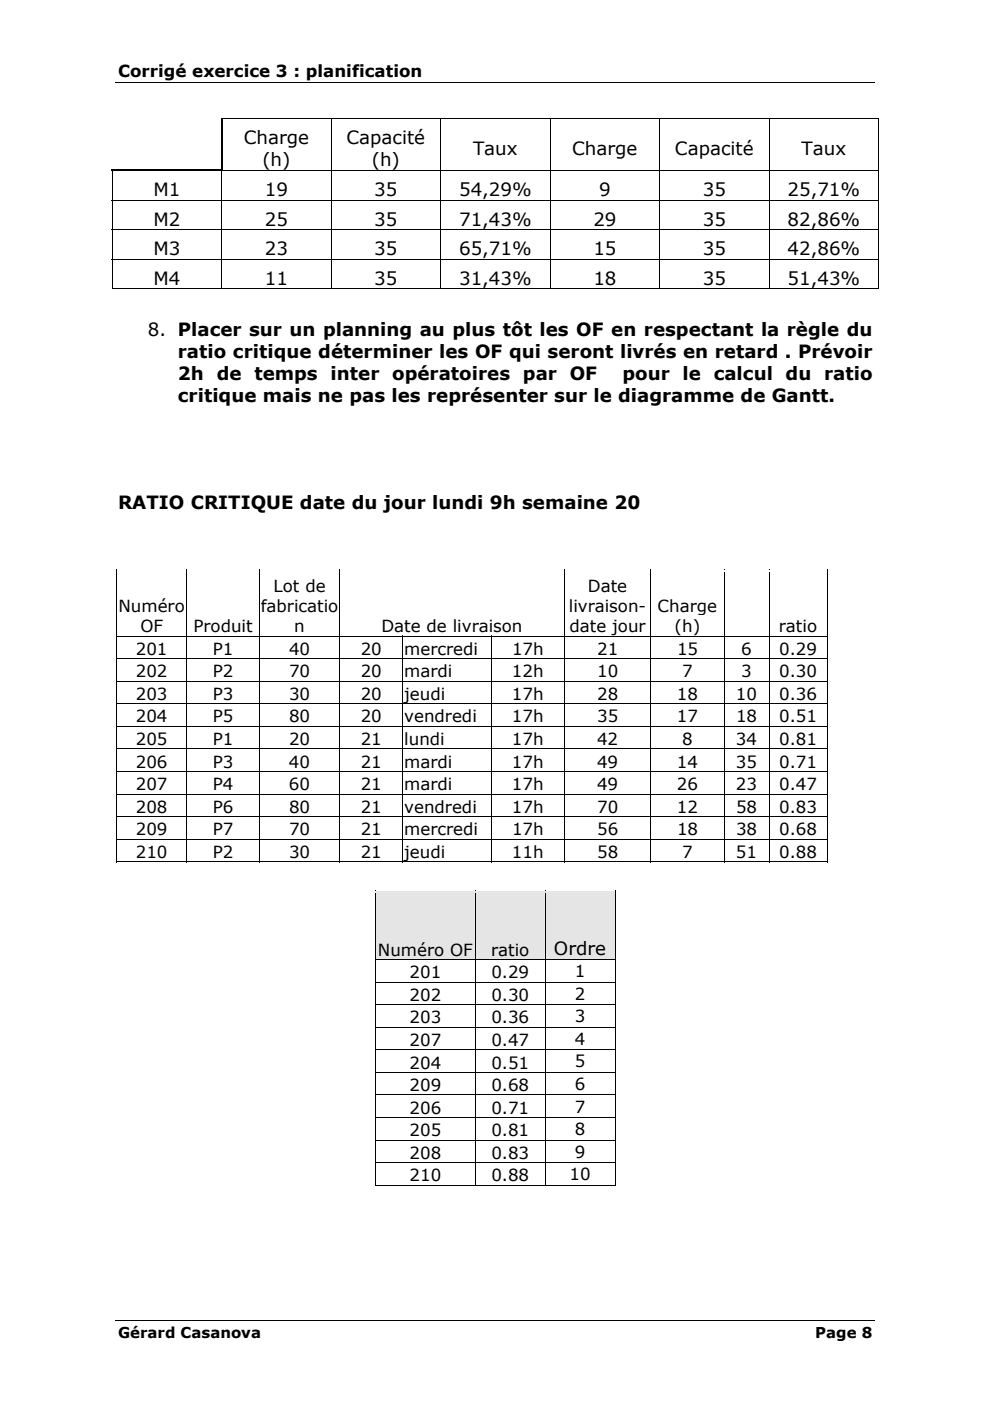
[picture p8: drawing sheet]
<svg xmlns="http://www.w3.org/2000/svg" width="210mm" height="297mm" viewBox="0 0 210 297" stroke-linecap="round" stroke-linejoin="round" font-family="sans-serif">
<defs><g id="words">
<g font-size="3.9">
<text x="51.7" y="30.5">Charge</text>
<text x="55.6" y="35.2">(h)</text>
<text x="73.5" y="30.5">Capacité</text>
<text x="78.8" y="35.2">(h)</text>
<text x="100.3" y="32.8">Taux</text>
<text x="121.3" y="32.8">Charge</text>
<text x="143.1" y="32.8">Capacité</text>
<text x="169.9" y="32.8">Taux</text>
<text x="32.5" y="41.6">M1</text>
<text x="56.2" y="41.6">19</text>
<text x="79.4" y="41.6">35</text>
<text x="97.3" y="41.6">54,29%</text>
<text x="127" y="41.6">9</text>
<text x="149" y="41.6">35</text>
<text x="167" y="41.6">25,71%</text>
<text x="32.5" y="47.8">M2</text>
<text x="56.2" y="47.8">25</text>
<text x="79.4" y="47.8">35</text>
<text x="97.3" y="47.8">71,43%</text>
<text x="125.8" y="47.8">29</text>
<text x="149" y="47.8">35</text>
<text x="167" y="47.8">82,86%</text>
<text x="32.5" y="54.1">M3</text>
<text x="56.2" y="54.1">23</text>
<text x="79.4" y="54.1">35</text>
<text x="97.3" y="54.1">65,71%</text>
<text x="125.8" y="54.1">15</text>
<text x="149" y="54.1">35</text>
<text x="167" y="54.1">42,86%</text>
<text x="32.5" y="60.3">M4</text>
<text x="56.2" y="60.3">11</text>
<text x="79.4" y="60.3">35</text>
<text x="97.3" y="60.3">31,43%</text>
<text x="125.8" y="60.3">18</text>
<text x="149" y="60.3">35</text>
<text x="167" y="60.3">51,43%</text>
<text x="31.4" y="71.3">8. Placer sur un planning au plus tôt les OF en respectant la règle du</text>
<text x="37.7" y="76">ratio critique déterminer les OF qui seront livrés en retard . Prévoir</text>
<text x="37.7" y="80.6">2h de temps inter opératoires par OF</text>
<text x="132" y="80.6">pour le calcul du ratio</text>
<text x="37.7" y="85.3">critique mais ne pas les représenter sur le diagramme de Gantt.</text>
<text x="25" y="107.9">RATIO CRITIQUE date du jour lundi 9h semaine 20</text>
<text x="117.5" y="202.6">Ordre</text>
</g>
<g font-size="3.5">
<text x="25" y="16.2">Corrigé exercice 3 : planification</text>
<text x="58" y="125.5">Lot de</text>
<text x="124.7" y="125.5">Date</text>
<text x="25.1" y="129.8">Numéro</text>
<text x="55.3" y="129.8">fabricatio</text>
<text x="120.6" y="129.8">livraison-</text>
<text x="139.4" y="129.8">Charge</text>
<text x="29.8" y="134">OF</text>
<text x="41" y="134">Produit</text>
<text x="62.4" y="134">n</text>
<text x="80.9" y="134">Date de livraison</text>
<text x="120.7" y="134">date jour</text>
<text x="143" y="134">(h)</text>
<text x="165.1" y="134">ratio</text>
<text x="28.8" y="138.8">201</text>
<text x="28.8" y="143.6">202</text>
<text x="45.1" y="138.8">P1</text>
<text x="45.1" y="143.6">P2</text>
<text x="61.3" y="138.8">40</text>
<text x="61.3" y="143.6">70</text>
<text x="76.5" y="138.8">20</text>
<text x="76.5" y="143.6">20</text>
<text x="85.7" y="138.8">mercredi</text>
<text x="85.7" y="143.6">mardi</text>
<text x="108.6" y="143.6">12h</text>
<text x="108.6" y="138.8">17h</text>
<text x="126.6" y="143.6">10</text>
<text x="126.6" y="138.8">21</text>
<text x="143.5" y="138.8">15</text>
<text x="144.7" y="143.6">7</text>
<text x="157.2" y="143.6">3</text>
<text x="157.2" y="138.8">6</text>
<text x="165.2" y="143.6">0.30</text>
<text x="165.2" y="138.8">0.29</text>
<text x="28.8" y="148.4">203</text>
<text x="45.1" y="148.4">P3</text>
<text x="61.3" y="148.4">30</text>
<text x="76.5" y="148.4">20</text>
<text x="85.7" y="148.4">jeudi</text>
<text x="108.5" y="148.4">17h</text>
<text x="126.6" y="148.4">28</text>
<text x="143.5" y="148.4">18</text>
<text x="156" y="148.4">10</text>
<text x="165.2" y="148.4">0.36</text>
<text x="28.8" y="153.2">204</text>
<text x="45.1" y="153.2">P5</text>
<text x="61.3" y="153.2">80</text>
<text x="76.5" y="153.2">20</text>
<text x="85.7" y="153.2">vendredi</text>
<text x="108.5" y="153.2">17h</text>
<text x="126.6" y="153.2">35</text>
<text x="143.5" y="153.2">17</text>
<text x="156.1" y="153.2">18</text>
<text x="165.2" y="153.2">0.51</text>
<text x="28.8" y="158">205</text>
<text x="45.1" y="158">P1</text>
<text x="61.3" y="158">20</text>
<text x="76.5" y="158">21</text>
<text x="85.7" y="158">lundi</text>
<text x="108.5" y="158">17h</text>
<text x="126.6" y="158">42</text>
<text x="144.6" y="158">8</text>
<text x="156" y="158">34</text>
<text x="165.2" y="158">0.81</text>
<text x="28.8" y="162.8">206</text>
<text x="28.8" y="167.5">207</text>
<text x="45.1" y="162.8">P3</text>
<text x="45.1" y="167.5">P4</text>
<text x="61.3" y="162.8">40</text>
<text x="61.3" y="167.5">60</text>
<text x="76.5" y="162.8">21</text>
<text x="76.5" y="167.5">21</text>
<text x="85.7" y="162.8">mardi</text>
<text x="85.7" y="167.5">mardi</text>
<text x="108.5" y="162.8">17h</text>
<text x="108.5" y="167.5">17h</text>
<text x="126.6" y="162.8">49</text>
<text x="126.6" y="167.5">49</text>
<text x="143.5" y="162.8">14</text>
<text x="143.5" y="167.5">26</text>
<text x="156" y="162.8">35</text>
<text x="156" y="167.5">23</text>
<text x="165.2" y="162.8">0.71</text>
<text x="165.2" y="167.5">0.47</text>
<text x="28.8" y="172.3">208</text>
<text x="45.1" y="172.3">P6</text>
<text x="61.3" y="172.3">80</text>
<text x="76.5" y="172.3">21</text>
<text x="85.7" y="172.3">vendredi</text>
<text x="108.5" y="172.3">17h</text>
<text x="126.6" y="172.3">70</text>
<text x="143.5" y="172.3">12</text>
<text x="156.1" y="172.3">58</text>
<text x="165.2" y="172.3">0.83</text>
<text x="28.8" y="177.1">209</text>
<text x="45.1" y="177.1">P7</text>
<text x="61.3" y="177.1">70</text>
<text x="76.5" y="177.1">21</text>
<text x="85.7" y="177.1">mercredi</text>
<text x="108.6" y="177.1">17h</text>
<text x="126.6" y="177.1">56</text>
<text x="143.5" y="177.1">18</text>
<text x="156.1" y="177.1">38</text>
<text x="165.2" y="177.1">0.68</text>
<text x="28.8" y="181.9">210</text>
<text x="45.1" y="181.9">P2</text>
<text x="61.3" y="181.9">30</text>
<text x="76.5" y="181.9">21</text>
<text x="85.7" y="181.9">jeudi</text>
<text x="108.5" y="181.9">11h</text>
<text x="126.6" y="181.9">58</text>
<text x="144.7" y="181.9">7</text>
<text x="156" y="181.9">51</text>
<text x="165.2" y="181.9">0.88</text>
<text x="80.1" y="202.6">Numéro OF</text>
<text x="104.1" y="202.6">ratio</text>
<text x="86.8" y="207.4">201</text>
<text x="104.2" y="207.4">0.29</text>
<text x="121.9" y="207.2">1</text>
<text x="86.8" y="212.2">202</text>
<text x="104.2" y="212.2">0.30</text>
<text x="121.9" y="212">2</text>
<text x="86.8" y="217">203</text>
<text x="86.8" y="221.8">207</text>
<text x="104.2" y="217">0.36</text>
<text x="104.2" y="221.8">0.47</text>
<text x="121.9" y="216.7">3</text>
<text x="121.9" y="221.5">4</text>
<text x="86.8" y="226.5">204</text>
<text x="104.2" y="226.5">0.51</text>
<text x="121.9" y="226.3">5</text>
<text x="86.8" y="231.3">209</text>
<text x="104.2" y="231.3">0.68</text>
<text x="121.9" y="231.1">6</text>
<text x="86.8" y="236.1">206</text>
<text x="104.2" y="236.1">0.71</text>
<text x="121.9" y="235.9">7</text>
<text x="86.8" y="240.9">205</text>
<text x="86.8" y="245.7">208</text>
<text x="104.2" y="240.9">0.81</text>
<text x="104.2" y="245.7">0.83</text>
<text x="121.9" y="240.7">8</text>
<text x="121.9" y="245.4">9</text>
<text x="86.8" y="250.5">210</text>
<text x="104.2" y="250.5">0.88</text>
<text x="120.8" y="250.2">10</text>
</g>
<g font-size="3.2">
<text x="25" y="283.7">Gérard Casanova</text>
<text x="172.9" y="283.7">Page 8</text>
</g>
</g></defs>
<g fill="none" stroke="#000" stroke-width=".21">
<path d="M24.5 17.4h161M23.8 36.3v6.1M46.9 25.1h139.5M47 36.3v6.1M47.1 36.1h23M70.2 25.2v10.8M70.2 36.3v6.1M70.3 36.1h23M93.4 25.2v10.8M93.4 36.3v6.1M93.5 36.1h23M116.6 25.2v10.8"/>
<path d="M116.6 36.3v6.1M116.7 36.1h23.1M139.8 25.2v10.8M139.8 36.3v6.1M139.9 36.1h23.1M163.1 25.2v10.8M163.1 36.3v6.1M163.2 36.1h23M186.3 25.2v10.8M186.3 36.3v6.1M23.7 42.4h162.7M23.7 48.7h162.7"/>
<path d="M23.7 55h162.7M23.8 42.5v6.1M23.8 48.8v6.1M23.8 55.1v6.2M47 42.5v6.1M47 48.8v6.1M47 55.1v6.2M70.2 42.5v6.1M70.2 48.8v6.1M70.2 55.1v6.2M93.4 42.5v6.1M93.4 48.8v6.1"/>
<path d="M93.4 55.1v6.2M116.6 42.5v6.1M116.6 48.8v6.1M116.6 55.1v6.2M139.8 42.5v6.1M139.8 48.8v6.1M139.8 55.1v6.2M163.1 42.5v6.1M163.1 48.8v6.1M163.1 55.1v6.2M186.3 42.5v6.1M186.3 48.8v6.1"/>
<path d="M186.3 55.1v6.2M23.7 61.2h23.2M47.1 61.2h23M70.3 61.2h23M93.5 61.2h23M116.7 61.2h23.1M139.9 61.2h23.1M163.2 61.2h23M24.5 280.1h161"/>
</g>
<path d="M23.7 36v.2zM23.7 36.2l.2 .1zM46.9 36h.2v.2h-.2zM46.9 36.2l.2 .1zM70.1 36h.2v.3h-.2zM93.3 36h.2v.3h-.2zM116.5 36h.2v.3h-.2zM139.8 36h.1v.3h-.1zM163 36h.2v.3h-.2zM186.2 25h.2v.2h-.2zM186.2 36h.2v.3h-.2zM186.2 61.2h.2v.1h-.2z" fill="#000"/>
<path d="M23.7 36.1h23.2M47 25.2v10.8" fill="none" stroke="#000" stroke-width=".25"/>
<g fill="#fff">
<path d="M25 126.2h14.3v4.3h-14.3z"/>
<path d="M25 130.5h14.3v4.3h-14.3z"/>
<path d="M24.8 121h14.7v13.8h-14.7z"/>
<path d="M39.8 130.5h15v4.3h-15z"/>
<path d="M39.7 121h15.2v13.8h-15.2z"/>
<path d="M55.3 122h16.5v4.2h-16.5z"/>
<path d="M55.3 126.2h16.5v4.3h-16.5z"/>
<path d="M55.3 130.5h16.5v4.3h-16.5z"/>
<path d="M55.1 121h16.8v13.8h-16.8z"/>
<path d="M72.3 130.5h47.1v4.3h-47.1z"/>
<path d="M72.1 121h47.5v13.8h-47.5z"/>
<path d="M119.9 122h17.8v4.2h-17.8z"/>
<path d="M119.9 126.2h17.8v4.3h-17.8z"/>
<path d="M119.9 130.5h17.8v4.3h-17.8z"/>
<path d="M119.7 121h18.2v13.8h-18.2z"/>
<path d="M138.3 126.2h14.9v4.3h-14.9z"/>
<path d="M138.3 130.5h14.9v4.3h-14.9z"/>
<path d="M138.1 121h15.3v13.8h-15.3z"/>
<path d="M153.8 130.5h9v4.3h-9z"/>
<path d="M153.6 121h9.4v13.8h-9.4z"/>
<path d="M163.3 130.5h11.8v4.3h-11.8z"/>
<path d="M163.1 121h12.2v13.8h-12.2z"/>
</g>
<path d="M24.7 120.8h.1v.5h-.1z" fill="#000"/>
<path d="M24.7 120.9h14.8" fill="none" stroke="#000" stroke-width=".21"/>
<path d="M24.8 121h14.7v.3h-14.7z" fill="#fff"/>
<path d="M39.5 120.8h.2v.5h-.2z" fill="#000"/>
<path d="M39.7 120.9h15.2" fill="none" stroke="#000" stroke-width=".21"/>
<path d="M39.7 121h15.2v.3h-15.2z" fill="#fff"/>
<path d="M54.9 120.8h.2v.5h-.2z" fill="#000"/>
<path d="M55.1 120.9h16.8" fill="none" stroke="#000" stroke-width=".21"/>
<path d="M55.1 121h16.8v.3h-16.8z" fill="#fff"/>
<path d="M71.9 120.8h.2v.5h-.2z" fill="#000"/>
<path d="M72.1 120.9h47.5" fill="none" stroke="#000" stroke-width=".21"/>
<path d="M72.1 121h47.5v.3h-47.5z" fill="#fff"/>
<path d="M119.6 120.8h.1v.5h-.1z" fill="#000"/>
<path d="M119.7 120.9h18.2" fill="none" stroke="#000" stroke-width=".21"/>
<path d="M119.7 121h18.2v.3h-18.2z" fill="#fff"/>
<path d="M137.9 120.8h.2v.5h-.2z" fill="#000"/>
<path d="M138.1 120.9h15.3" fill="none" stroke="#000" stroke-width=".21"/>
<path d="M138.1 121h15.3v.3h-15.3z" fill="#fff"/>
<path d="M153.4 120.8h.2v.5h-.2z" fill="#000"/>
<path d="M153.6 120.9h9.4" fill="none" stroke="#000" stroke-width=".21"/>
<path d="M153.6 121h9.4v.3h-9.4z" fill="#fff"/>
<path d="M163 120.8h.1v.5h-.1z" fill="#000"/>
<path d="M163.1 120.9h12.2" fill="none" stroke="#000" stroke-width=".21"/>
<path d="M163.1 121h12.2v.3h-12.2z" fill="#fff"/>
<g fill="#000">
<path d="M24.7 134.8h.1v.3h-.1zM24.7 139.6h.1v.2h-.1zM39.5 134.8h.2v.3h-.2zM39.5 139.6h.2v.2h-.2zM54.9 134.8h.2v.3h-.2zM54.9 139.6h.2v.2h-.2zM71.9 134.8h.2v.3h-.2zM71.9 139.6h.2v.2h-.2zM85.3 134.8h.2v.3h-.2zM85.3 139.6h.2v.2h-.2zM104.1 134.8h.1v.3h-.1zM104.1 139.6h.1v.2h-.1z"/>
<path d="M119.6 134.8h.1v.3h-.1zM119.6 139.6h.1v.2h-.1zM137.9 134.8h.2v.3h-.2zM137.9 139.6h.2v.2h-.2zM153.4 134.8h.2v.3h-.2zM153.4 139.6h.2v.2h-.2zM163 134.8h.1v.3h-.1zM163 139.6h.1v.2h-.1zM175.3 120.8h.2v.5h-.2zM175.3 120.8h.2v.2h-.2zM175.3 134.8h.2v.3h-.2zM175.3 139.6h.2v.2h-.2z"/>
<path d="M24.7 144.4h.1v.2h-.1zM24.7 149.1h.1v.3h-.1zM24.7 153.9h.1v.3h-.1zM24.7 158.7h.1v.3h-.1zM39.5 144.4h.2v.2h-.2zM39.5 149.1h.2v.3h-.2zM39.5 153.9h.2v.3h-.2zM39.5 158.7h.2v.3h-.2zM54.9 144.4h.2v.2h-.2zM54.9 149.1h.2v.3h-.2zM54.9 153.9h.2v.3h-.2zM54.9 158.7h.2v.3h-.2z"/>
<path d="M71.9 144.4h.2v.2h-.2zM71.9 149.1h.2v.3h-.2zM71.9 153.9h.2v.3h-.2zM71.9 158.7h.2v.3h-.2zM85.3 144.4h.2v.2h-.2zM85.3 149.1h.2v.3h-.2zM85.3 153.9h.2v.3h-.2zM85.3 158.7h.2v.3h-.2zM104.1 144.4h.1v.2h-.1zM104.1 149.1h.1v.3h-.1zM104.1 153.9h.1v.3h-.1zM104.1 158.7h.1v.3h-.1z"/>
<path d="M119.6 144.4h.1v.2h-.1zM119.6 149.1h.1v.3h-.1zM119.6 153.9h.1v.3h-.1zM119.6 158.7h.1v.3h-.1zM137.9 144.4h.2v.2h-.2zM137.9 149.1h.2v.3h-.2zM137.9 153.9h.2v.3h-.2zM137.9 158.7h.2v.3h-.2zM153.4 144.4h.2v.2h-.2zM153.4 149.1h.2v.3h-.2zM153.4 153.9h.2v.3h-.2zM153.4 158.7h.2v.3h-.2z"/>
<path d="M163 144.4h.1v.2h-.1zM163 149.1h.1v.3h-.1zM163 153.9h.1v.3h-.1zM163 158.7h.1v.3h-.1zM175.3 144.4h.2v.2h-.2zM175.3 149.1h.2v.3h-.2zM175.3 153.9h.2v.3h-.2zM175.3 158.7h.2v.3h-.2zM24.7 163.5h.1v.3h-.1zM24.7 168.3h.1v.3h-.1zM24.7 173.1h.1v.2h-.1zM24.7 177.8h.1v.3h-.1z"/>
<path d="M39.5 163.5h.2v.3h-.2zM39.5 168.3h.2v.3h-.2zM39.5 173.1h.2v.2h-.2zM39.5 177.8h.2v.3h-.2zM54.9 163.5h.2v.3h-.2zM54.9 168.3h.2v.3h-.2zM54.9 173.1h.2v.2h-.2zM54.9 177.8h.2v.3h-.2zM71.9 163.5h.2v.3h-.2zM71.9 168.3h.2v.3h-.2zM71.9 173.1h.2v.2h-.2zM71.9 177.8h.2v.3h-.2z"/>
<path d="M85.3 163.5h.2v.3h-.2zM85.3 168.3h.2v.3h-.2zM85.3 173.1h.2v.2h-.2zM85.3 177.8h.2v.3h-.2zM104.1 163.5h.1v.3h-.1zM104.1 168.3h.1v.3h-.1zM104.1 173.1h.1v.2h-.1zM104.1 177.8h.1v.3h-.1zM119.6 163.5h.1v.3h-.1zM119.6 168.3h.1v.3h-.1zM119.6 173.1h.1v.2h-.1zM119.6 177.8h.1v.3h-.1z"/>
<path d="M137.9 163.5h.2v.3h-.2zM137.9 168.3h.2v.3h-.2zM137.9 173.1h.2v.2h-.2zM137.9 177.8h.2v.3h-.2zM153.4 163.5h.2v.3h-.2zM153.4 168.3h.2v.3h-.2zM153.4 173.1h.2v.2h-.2zM153.4 177.8h.2v.3h-.2zM163 163.5h.1v.3h-.1zM163 168.3h.1v.3h-.1zM163 173.1h.1v.2h-.1zM163 177.8h.1v.3h-.1z"/>
<path d="M175.3 163.5h.2v.3h-.2zM175.3 168.3h.2v.3h-.2zM175.3 173.1h.2v.2h-.2zM175.3 177.8h.2v.3h-.2zM175.3 182.6h.2v.2h-.2z"/>
</g>
<g fill="none" stroke="#000" stroke-width=".21">
<path d="M24.7 121.3v13.5M24.7 135.1v4.5M24.7 139.8v4.6M24.8 134.9h14.7M24.8 139.7h14.7M39.6 121.3v13.5M39.6 135.1v4.5M39.6 139.8v4.6M39.7 134.9h15.2M39.7 139.7h15.2M55 121.3v13.5M55 135.1v4.5"/>
<path d="M55 139.8v4.6M55.1 134.9h16.8M55.1 139.7h16.8M72 121.3v13.5M72 135.1v4.5M72 139.8v4.6M72.1 134.9h13.2M72.1 139.7h13.2M85.4 135.1v4.5M85.4 139.8v4.6M85.5 134.9h18.6M85.5 139.7h18.6"/>
<path d="M104.1 135.1v4.5M104.1 139.8v4.6M104.2 134.9h15.4M104.2 139.7h15.4M119.7 121.3v13.5M119.7 135.1v4.5M119.7 139.8v4.6M119.7 134.9h18.2M119.7 139.7h18.2M138 121.3v13.5M138 135.1v4.5M138 139.8v4.6"/>
<path d="M138.1 134.9h15.3M138.1 139.7h15.3M153.5 121.3v13.5M153.5 135.1v4.5M153.5 139.8v4.6M153.6 134.9h9.4M153.6 139.7h9.4M163 121.3v13.5M163 135.1v4.5M163 139.8v4.6M163.1 134.9h12.2M163.1 139.7h12.2"/>
<path d="M175.4 121.3v13.5M175.4 135.1v4.5M175.4 139.8v4.6M24.7 144.6v4.5M24.7 149.4v4.5M24.7 154.2v4.5M24.7 159v4.5M24.8 144.4h14.7M24.8 149.2h14.7M24.8 154h14.7M24.8 158.8h14.7M39.6 144.6v4.5"/>
<path d="M39.6 149.4v4.5M39.6 154.2v4.5M39.6 159v4.5M39.7 144.4h15.2M39.7 149.2h15.2M39.7 154h15.2M39.7 158.8h15.2M55 144.6v4.5M55 149.4v4.5M55 154.2v4.5M55 159v4.5M55.1 144.4h16.8"/>
<path d="M55.1 149.2h16.8M55.1 154h16.8M55.1 158.8h16.8M72 144.6v4.5M72 149.4v4.5M72 154.2v4.5M72 159v4.5M72.1 144.4h13.2M72.1 149.2h13.2M72.1 154h13.2M72.1 158.8h13.2M85.4 144.6v4.5"/>
<path d="M85.4 149.4v4.5M85.4 154.2v4.5M85.4 159v4.5M85.5 144.4h18.6M85.5 149.2h18.6M85.5 154h18.6M85.5 158.8h18.6M104.1 144.6v4.5M104.1 149.4v4.5M104.1 154.2v4.5M104.1 159v4.5M104.2 144.4h15.4"/>
<path d="M104.2 149.2h15.4M104.2 154h15.4M104.2 158.8h15.4M119.7 144.6v4.5M119.7 149.4v4.5M119.7 154.2v4.5M119.7 159v4.5M119.7 144.4h18.2M119.7 149.2h18.2M119.7 154h18.2M119.7 158.8h18.2M138 144.6v4.5"/>
<path d="M138 149.4v4.5M138 154.2v4.5M138 159v4.5M138.1 144.4h15.3M138.1 149.2h15.3M138.1 154h15.3M138.1 158.8h15.3M153.5 144.6v4.5M153.5 149.4v4.5M153.5 154.2v4.5M153.5 159v4.5M153.6 144.4h9.4"/>
<path d="M153.6 149.2h9.4M153.6 154h9.4M153.6 158.8h9.4M163 144.6v4.5M163 149.4v4.5M163 154.2v4.5M163 159v4.5M163.1 144.4h12.2M163.1 149.2h12.2M163.1 154h12.2M163.1 158.8h12.2M175.4 144.6v4.5"/>
<path d="M175.4 149.4v4.5M175.4 154.2v4.5M175.4 159v4.5M24.7 163.8v4.5M24.7 168.6v4.5M24.7 173.3v4.5M24.7 178.1v4.7M24.8 163.6h14.7M24.8 168.4h14.7M24.8 173.1h14.7M24.8 177.9h14.7M39.6 163.8v4.5"/>
<path d="M39.6 168.6v4.5M39.6 173.3v4.5M39.6 178.1v4.7M39.7 163.6h15.2M39.7 168.4h15.2M39.7 173.1h15.2M39.7 177.9h15.2M55 163.8v4.5M55 168.6v4.5M55 173.3v4.5M55 178.1v4.7M55.1 163.6h16.8"/>
<path d="M55.1 168.4h16.8M55.1 173.1h16.8M55.1 177.9h16.8M72 163.8v4.5M72 168.6v4.5M72 173.3v4.5M72 178.1v4.7M72.1 163.6h13.2M72.1 168.4h13.2M72.1 173.1h13.2M72.1 177.9h13.2M85.4 163.8v4.5"/>
<path d="M85.4 168.6v4.5M85.4 173.3v4.5M85.4 178.1v4.7M85.5 163.6h18.6M85.5 168.4h18.6M85.5 173.1h18.6M85.5 177.9h18.6M104.1 163.8v4.5M104.1 168.6v4.5M104.1 173.3v4.5M104.1 178.1v4.7M104.2 163.6h15.4"/>
<path d="M104.2 168.4h15.4M104.2 173.1h15.4M104.2 177.9h15.4M119.7 163.8v4.5M119.7 168.6v4.5M119.7 173.3v4.5M119.7 178.1v4.7M119.7 163.6h18.2M119.7 168.4h18.2M119.7 173.1h18.2M119.7 177.9h18.2M138 163.8v4.5"/>
<path d="M138 168.6v4.5M138 173.3v4.5M138 178.1v4.7M138.1 163.6h15.3M138.1 168.4h15.3M138.1 173.1h15.3M138.1 177.9h15.3M153.5 163.8v4.5M153.5 168.6v4.5M153.5 173.3v4.5M153.5 178.1v4.7M153.6 163.6h9.4"/>
<path d="M153.6 168.4h9.4M153.6 173.1h9.4M153.6 177.9h9.4M163 163.8v4.5M163 168.6v4.5M163 173.3v4.5M163 178.1v4.7M163.1 163.6h12.2M163.1 168.4h12.2M163.1 173.1h12.2M163.1 177.9h12.2M175.4 163.8v4.5"/>
<path d="M175.4 168.6v4.5M175.4 173.3v4.5M175.4 178.1v4.7M24.7 182.7h14.8M39.7 182.7h15.2M55.1 182.7h16.8M72.1 182.7h13.2M85.5 182.7h18.6M104.2 182.7h15.4M119.7 182.7h18.2M138.1 182.7h15.3M153.6 182.7h9.4"/>
<path d="M163.1 182.7h12.2"/>
</g>
<g fill="#e5e5e5">
<path d="M79.9 199.1h20.6v4.3h-20.6z"/>
<path d="M79.7 189.1h21v14.3h-21z"/>
<path d="M101 199.1h14.3v4.3h-14.3z"/>
<path d="M100.9 189.1h14.6v14.3h-14.6z"/>
<path d="M115.7 189.3h14.6v4.7h-14.6z"/>
<path d="M115.7 194h14.6v4.7h-14.6z"/>
<path d="M115.7 198.7h14.6v4.7h-14.6z"/>
</g>
<path d="M115.7 203.4h14.6" fill="none" stroke="#e5e5e5" stroke-width=".21"/>
<g fill="#000">
<path d="M79.5 188.9h.2v.4h-.2zM100.7 188.9h.2v.4h-.2zM115.5 188.9h.2v.4h-.2zM130.3 188.9h.2v.4h-.2zM130.3 188.9h.2v.2h-.2zM79.5 203.4h.2v.2h-.2zM79.5 208.2h.2v.2h-.2zM79.5 212.9h.2v.3h-.2zM79.5 217.7h.2v.3h-.2zM100.7 203.4h.2v.2h-.2zM100.7 208.2h.2v.2h-.2zM100.7 212.9h.2v.3h-.2z"/>
<path d="M100.7 217.7h.2v.3h-.2zM115.5 203.4h.2v.2h-.2zM115.5 208.2h.2v.2h-.2zM115.5 212.9h.2v.3h-.2zM115.5 217.7h.2v.3h-.2zM130.3 203.4h.2v.2h-.2zM130.3 208.2h.2v.2h-.2zM130.3 212.9h.2v.3h-.2zM130.3 217.7h.2v.3h-.2zM79.5 222.5h.2v.3h-.2zM79.5 227.3h.2v.3h-.2zM79.5 232.1h.2v.2h-.2z"/>
<path d="M79.5 236.9h.2v.2h-.2zM100.7 222.5h.2v.3h-.2zM100.7 227.3h.2v.3h-.2zM100.7 232.1h.2v.2h-.2zM100.7 236.9h.2v.2h-.2zM115.5 222.5h.2v.3h-.2zM115.5 227.3h.2v.3h-.2zM115.5 232.1h.2v.2h-.2zM115.5 236.9h.2v.2h-.2zM130.3 222.5h.2v.3h-.2zM130.3 227.3h.2v.3h-.2zM130.3 232.1h.2v.2h-.2z"/>
<path d="M130.3 236.9h.2v.2h-.2zM79.5 241.6h.2v.3h-.2zM79.5 246.4h.2v.3h-.2zM100.7 241.6h.2v.3h-.2zM100.7 246.4h.2v.3h-.2zM115.5 241.6h.2v.3h-.2zM115.5 246.4h.2v.3h-.2zM130.3 241.6h.2v.3h-.2zM130.3 246.4h.2v.3h-.2zM130.3 251.2h.2v.2h-.2z"/>
</g>
<g fill="none" stroke="#000" stroke-width=".21">
<path d="M79.5 189h21.2M79.6 189.3v14.1M100.8 189.3v14.1M100.9 189h14.6M115.6 189.3v14.1M115.7 189h14.6M130.4 189.3v14.1M79.6 203.6v4.6M79.6 208.4v4.5M79.6 213.2v4.5M79.6 218v4.5M79.7 203.5h21"/>
<path d="M79.7 208.2h21M79.7 213h21M79.7 217.8h21M100.8 203.6v4.6M100.8 208.4v4.5M100.8 213.2v4.5M100.8 218v4.5M100.9 203.5h14.6M100.9 208.2h14.6M100.9 213h14.6M100.9 217.8h14.6M115.6 203.6v4.6"/>
<path d="M115.6 208.4v4.5M115.6 213.2v4.5M115.6 218v4.5M115.7 203.5h14.6M115.7 208.2h14.6M115.7 213h14.6M115.7 217.8h14.6M130.4 203.6v4.6M130.4 208.4v4.5M130.4 213.2v4.5M130.4 218v4.5M79.6 222.8v4.5"/>
<path d="M79.6 227.6v4.5M79.6 232.3v4.6M79.6 237.1v4.5M79.7 222.6h21M79.7 227.4h21M79.7 232.2h21M79.7 236.9h21M100.8 222.8v4.5M100.8 227.6v4.5M100.8 232.3v4.6M100.8 237.1v4.5M100.9 222.6h14.6"/>
<path d="M100.9 227.4h14.6M100.9 232.2h14.6M100.9 236.9h14.6M115.6 222.8v4.5M115.6 227.6v4.5M115.6 232.3v4.6M115.6 237.1v4.5M115.7 222.6h14.6M115.7 227.4h14.6M115.7 232.2h14.6M115.7 236.9h14.6M130.4 222.8v4.5"/>
<path d="M130.4 227.6v4.5M130.4 232.3v4.6M130.4 237.1v4.5M79.5 251.3h21.2M79.6 241.9v4.5M79.6 246.7v4.7M79.7 241.7h21M79.7 246.5h21M100.8 241.9v4.5M100.8 246.7v4.7M100.9 241.7h14.6M100.9 246.5h14.6"/>
<path d="M100.9 251.3h14.6M115.6 241.9v4.5M115.6 246.7v4.7M115.7 241.7h14.6M115.7 246.5h14.6M115.7 251.3h14.6M130.4 241.9v4.5M130.4 246.7v4.7"/>
</g>
<path d="M79.7 189.2h21M100.9 189.2h14.6M115.7 189.2h14.6" fill="none" stroke="#e5e5e5" stroke-width=".28"/>
<use href="#words"/>
</svg>
